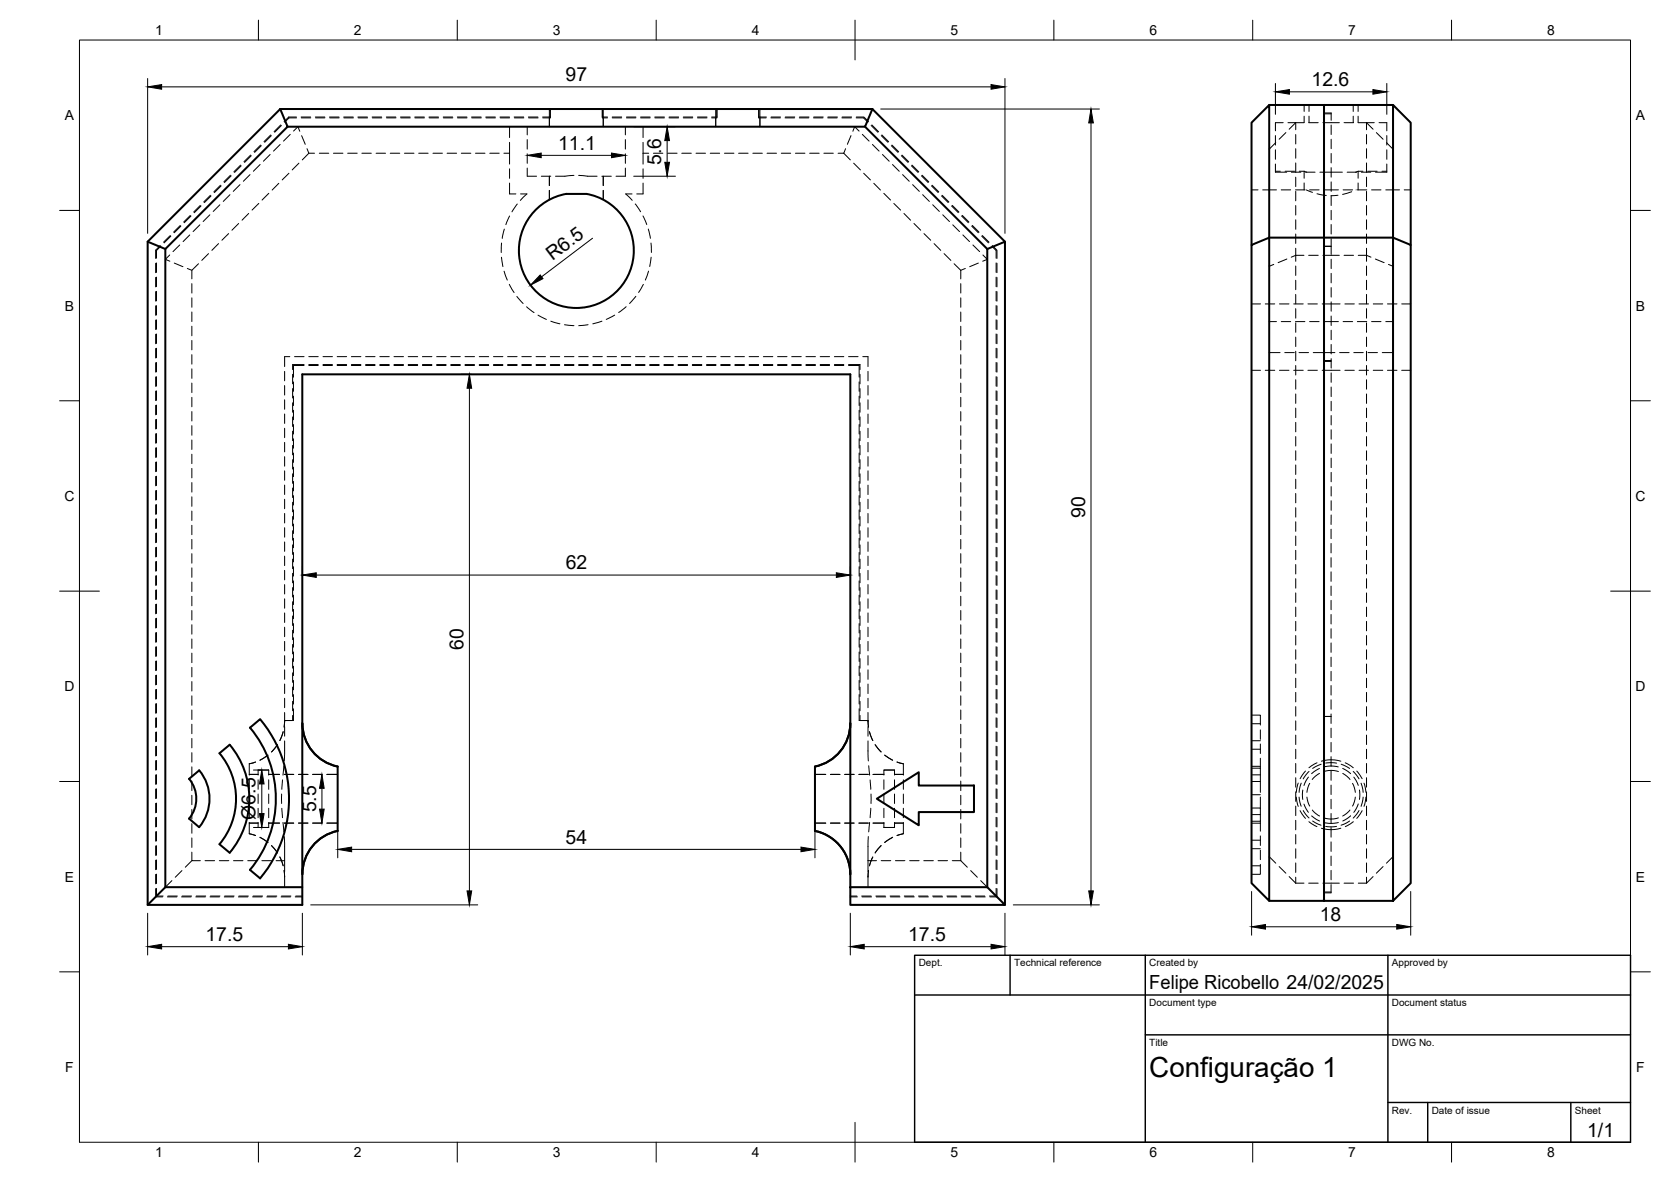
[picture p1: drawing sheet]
<svg xmlns="http://www.w3.org/2000/svg" width="420mm" height="297mm" viewBox="0 0 420 297" stroke-linecap="round" stroke-linejoin="round" font-family="sans-serif">
<defs><g id="words">
<text font-size="7" x="289" y="270.6">Configuração 1</text>
<g font-size="4.9">
<text x="142.2" y="20.4">97</text>
<text x="329.8" y="21.6">12.6</text>
<text x="140.3" y="37.6">11.1</text>
<text x="166.3" y="41.5" transform="rotate(-90 166.3 41.5)">5.6</text>
<text x="138.9" y="65.7" transform="rotate(-37 138.9 65.7)">R6.5</text>
<text x="272.9" y="130.1" transform="rotate(-90 272.9 130.1)">90</text>
<text x="142.2" y="143.1">62</text>
<text x="116.6" y="163.4" transform="rotate(-90 116.6 163.4)">60</text>
<text x="64.3" y="206" transform="rotate(-90 64.3 206)">Ø6.5</text>
<text x="79.5" y="204.1" transform="rotate(-90 79.5 204.1)">5.5</text>
<text x="142.2" y="212">54</text>
<text x="331.8" y="231.4">18</text>
<text x="51.6" y="236.4">17.5</text>
<text x="228.3" y="236.4">17.5</text>
<text x="289" y="248.5">Felipe Ricobello 24/02/2025</text>
<text x="399.1" y="285.7">1/1</text>
</g>
<g font-size="3.5">
<text x="39" y="8.8">1</text>
<text x="89" y="8.8">2</text>
<text x="139" y="8.8">3</text>
<text x="189" y="8.8">4</text>
<text x="239" y="8.8">5</text>
<text x="289" y="8.8">6</text>
<text x="339" y="8.8">7</text>
<text x="389" y="8.8">8</text>
<text x="16.3" y="30.2">A</text>
<text x="411.3" y="30.2">A</text>
<text x="16.3" y="78">B</text>
<text x="411.3" y="78">B</text>
<text x="16.2" y="125.9">C</text>
<text x="411.2" y="125.9">C</text>
<text x="16.2" y="173.7">D</text>
<text x="411.2" y="173.7">D</text>
<text x="16.3" y="221.6">E</text>
<text x="411.3" y="221.6">E</text>
<text x="16.4" y="269.4">F</text>
<text x="411.4" y="269.4">F</text>
<text x="39" y="290.8">1</text>
<text x="89" y="290.8">2</text>
<text x="139" y="290.8">3</text>
<text x="189" y="290.8">4</text>
<text x="239" y="290.8">5</text>
<text x="289" y="290.8">6</text>
<text x="339" y="290.8">7</text>
<text x="389" y="290.8">8</text>
</g>
<g font-size="2.5">
<text x="231" y="242.9">Dept.</text>
<text x="255" y="242.9">Technical reference</text>
<text x="289" y="242.9">Created by</text>
<text x="350" y="242.9">Approved by</text>
<text x="289" y="252.8">Document type</text>
<text x="350" y="252.8">Document status</text>
<text x="289" y="262.9">Title</text>
<text x="350" y="262.9">DWG No.</text>
<text x="350" y="279.9">Rev.</text>
<text x="360" y="279.9">Date of issue</text>
<text x="396" y="279.9">Sheet</text>
</g>
</g></defs>
<!-- layer: Hidden -->
<g fill="none" stroke="#000" stroke-width=".25">
<path d="M63 39l-1.7 1.6M63.2 39.1l-1.7 1.7M65.5 36.5l-1.6 1.6M65.7 36.6l-1.7 1.7M67.9 38.8l-1.7 1.7M68.1 33.9l-1.7 1.7M68.2 34.1l-1.7 1.7M70.4 36.3l-1.6 1.7M70.6 31.4l-1.7 1.7M70.8 31.5l-1.7 1.7M73 33.8l-1.7 1.7M73.8 32.9l1.1-1.1 .5 1.2"/>
<path d="M74.5 29.4h-1.9l-1.2 1.2M74.6 29.6h-1.9l-1.1 1.1M75.7 29.4h2.4M75.8 29.6h2.3M75.8 34.1l1 2.2M77.2 37.4l.5 1.1M79.1 38.5h-1.4l-1.7 1.7M79.3 29.4h2.4M79.3 29.6h2.4M80.3 38.5h2.4M82.8 29.4h2.4M82.9 29.6h2.4"/>
<path d="M83.8 38.5h2.4M86.4 29.4h2.4M86.5 29.6h2.4M87.4 38.5h2.4M90 29.4h2.4M90 29.6h2.4M91 38.5h2.4M93.6 29.4h2.3M93.6 29.6h2.4M94.6 38.5h2.3M97.1 29.4h2.4M97.2 29.6h2.4"/>
<path d="M98.1 38.5h2.4M100.7 29.4h2.4M100.8 29.6h2.3M101.7 38.5h2.4M104.3 29.4h2.4M104.3 29.6h2.4M105.3 38.5h2.4M107.9 29.4h2.3M107.9 29.6h2.4M108.9 38.5h2.3M111.4 29.4h2.4M111.5 29.6h2.4"/>
<path d="M112.4 38.5h2.4M115 29.4h2.4M115 29.6h2.4M116 38.5h2.4M118.6 29.4h2.4M118.6 29.6h2.4M119.6 38.5h2.3M122.2 29.4h2.3M122.2 29.6h2.4M123.1 38.5h2.4M125.7 29.4h2.4M125.8 29.6h2.3"/>
<path d="M126.7 38.5h1.4M128.1 31.8v2.8M128.1 35.8v5.4M129.3 29.4h2.4M129.3 29.6h2.4M132.6 31.8v2.1M132.6 35.1v2.4M132.6 38.7v2.3M132.9 29.4h2.4M132.9 29.6h2.4M136.4 29.4h2M138.1 27.4v4.4"/>
<path d="M138.4 27.4v2.2h-1.9M151.4 29.4h1.4M151.4 27.4v2.2h1.4M151.7 27.4v4.4M153.9 29.4h2.4M153.9 29.6h2.4M157.2 31.8v2.1M157.2 35.1v2.4M157.2 38.7v2.3M157.5 29.4h2.4M157.5 29.6h2.4M161.1 29.4h2.4"/>
<path d="M161.1 29.6h2.4M161.7 38.5h1.4M161.7 31.8v2.8M161.7 35.8v5.4M164.3 38.5h2.4M164.7 29.4h2.3M164.7 29.6h2.3M167.9 38.5h2.3M168.2 29.4h2.4M168.2 29.6h2.4M171.4 38.5h2.4M171.8 29.4h2.4"/>
<path d="M171.8 29.6h2.4M175 38.5h2.4M175.4 29.4h2.4M175.4 29.6h2.4M178.6 38.5h2.4M178.9 29.4h1.4M180 27.4v4.4M180.3 27.4v2.2h-1.4M182.2 38.5h2.3M185.7 38.5h2.4M189.3 38.5h2.4M190.8 27.4v2.2h1.8"/>
<path d="M190.8 29.4h1.9M191.1 27.4v4.4M192.9 38.5h2.3M193.8 29.6h2.4M193.9 29.4h2.4M196.4 38.5h2.4M197.4 29.6h2.4M197.5 29.4h2.3M200 38.5h2.4M201 29.6h2.4M201 29.4h2.4M203.6 38.5h2.4"/>
<path d="M204.6 29.6h2.3M204.6 29.4h2.4M207.2 38.5h2.3M208.1 29.6h2.4M208.2 29.4h2.3M210.7 38.5h1.5M211.7 29.6h2.4M211.8 29.4h2.3M212.2 38.5l1.6 1.7M212.6 37.4l-.4 1.1M214 34.1l-.9 2.2M215.3 29.6h1.8l1.1 1.1"/>
<path d="M215.3 29.4h1.9l1.2 1.2M216 32.9l-1.1-1.1-.5 1.2M216.8 33.8l1.7 1.7M219.1 31.5l1.6 1.7M219.2 31.4l1.7 1.7M219.4 36.3l1.6 1.7M221.6 34.1l1.7 1.7M221.7 33.9l1.7 1.7M221.9 38.8l1.7 1.7M224.1 36.6l1.7 1.7M224.3 36.5l1.7 1.6M226.6 39.1l1.7 1.7"/>
<path d="M226.8 39l1.7 1.6M320.7 34.1v2.4M320.7 37.6v2.4M320.8 35.8l-1.7 1.7M322.6 30.8h-1.9v2.1M323.3 33.3l-1.7 1.7M323.8 30.8h4.1M324.1 32.5l1.7-1.7v1.8M325.8 33.8v2.4M325.8 37.4v2.4M327.9 26.4v1.6M327.9 29.2v1.6"/>
<path d="M329.1 30.8h2.3M329.1 26.4v1.6M329.1 29.2v1.6M332.6 30.8h4.2M332.9 28.4h1.8v1.8M332.9 28.6h1.8M334.7 31.4v2.4M334.7 35v2.4M334.7 38.6v2.3M337.9 30.8h2.4M340.3 26.4v1.6M340.3 29.2v1.6"/>
<path d="M341.5 26.4v1.6M341.5 29.2v1.6M341.5 30.8h4M343.6 33.8v2.4M343.6 37.4v2.4M345.2 32.5l-1.6-1.7v1.8M346.1 33.3l1.7 1.7M346.8 30.8h1.9v2.1M348.6 35.8l1.7 1.7M348.7 34.1v2.4M348.7 37.6v2.4M42.8 59.2l-1.7 1.7"/>
<path d="M43 59.3l-1.7 1.7M45.3 56.6l-1.7 1.7M45.5 56.8l-1.7 1.7M47.7 59l-1.7 1.7M47.9 54.1l-1.7 1.7M48 54.3l-1.7 1.7M50.2 56.5l-1.6 1.7M50.4 51.6l-1.7 1.7M50.5 51.8l-1.6 1.7M52.8 54l-1.7 1.7M52.9 49.1l-1.7 1.7M53.1 49.2l-1.7 1.7"/>
<path d="M55.3 51.5l-1.7 1.6M55.4 46.6l-1.6 1.6M55.6 46.7l-1.7 1.7M57.5 58.7l-1.7 1.7M57.8 48.9l-1.7 1.7M58 44l-1.7 1.7M58.1 44.2l-1.7 1.7M60 56.2l-1.7 1.7M60.3 46.4l-1.6 1.7M60.5 41.5l-1.7 1.7M60.6 41.7l-1.6 1.6M62.5 53.6l-1.6 1.7"/>
<path d="M62.9 43.9l-1.7 1.7M65.1 51.1l-1.7 1.7M65.4 41.3l-1.7 1.7M67.6 48.6l-1.7 1.7M70.1 46.1l-1.7 1.7M72.6 43.5l-1.6 1.7M75.2 41l-1.7 1.7M126.8 57.6l-.5 2.3M128.1 42.4v2.4M128.1 46v2.7h1.6M128.1 54.3l-.9 2.2M130.1 51.3l-1.4 1.9"/>
<path d="M130.9 48.7h1.6l-1.7 1.7M132.6 42.2v2.1h2.3M136.1 44.3h2.4M138.1 44.3v2.3M138.1 47.8v2.4M144.3 44.1l-4.6 .2M145.5 44.1l4.6 .2M151.3 44.3h2.4M151.7 44.3v2.3M151.7 47.8v2.4M157.2 42.2v2.1h-2.3M158.9 48.7h-1.6l1.7 1.6"/>
<path d="M159.7 51.3l1.4 1.9M161.7 54.3l.9 2.1M161.7 42.4v2.4M161.7 46v2.7h-1.6M163 57.6l.5 2.3M214.7 41l1.6 1.7M217.2 43.5l1.7 1.7M219.7 46.1l1.7 1.7M222.2 48.6l1.7 1.7M224.4 41.3l1.7 1.7M224.7 51.1l1.7 1.7M226.9 43.9l1.7 1.7"/>
<path d="M227.3 53.6l1.7 1.7M229.2 41.7l1.6 1.6M229.3 41.5l1.7 1.7M229.5 46.4l1.7 1.7M229.8 56.2l1.7 1.7M231.7 44.2l1.7 1.7M231.9 44l1.6 1.7M232 48.9l1.7 1.7M232.3 58.7l1.7 1.7M234.2 46.7l1.7 1.7M234.4 46.6l1.7 1.6M234.5 51.5l1.7 1.6"/>
<path d="M236.7 49.2l1.7 1.7M236.9 49.1l1.7 1.7M237 54l1.7 1.7M239.3 51.8l1.7 1.7M239.4 51.6l1.7 1.7M239.6 56.5l1.7 1.7M241.8 54.3l1.7 1.7M242 54.1l1.6 1.7M242.1 59l1.7 1.7M244.3 56.8l1.7 1.7M244.5 56.6l1.7 1.7M246.8 59.3l1.7 1.7"/>
<path d="M247 59.2l1.7 1.7M314.7 47.7h1.6M317.5 47.7h3.5M320.7 41.2v2.1h2.8M320.7 43h1.2M322.2 47.7h2.3M323.1 43h2.4M324.7 43.3h2.4M325.7 47.7h2.4M325.8 40.9v2.4M325.8 44.5v2.4M325.8 48.1v2.4"/>
<path d="M325.8 51.7v2.3M325.8 55.2v2.4M325.8 58.8v2.4M326.7 43h1.2M327.9 43l.7 .3M327.9 43v1.8M327.9 46v1.7M328.3 43.3h2.4M328.4 47.7l1.6 .7M329.3 47.7h2.4M331.2 48.7l2.3 .4M331.9 43.3h5.6"/>
<path d="M332.9 47.7h3.6M334.7 60v3.9M334.7 42.1v2.4M334.7 45.7v2.4M334.7 49.3v2.4M334.7 52.9v2.3M334.7 56.4v2.4M336.4 49.1l-1.7 .1M337.7 47.7h2.4M338.7 43.3h2.4M339.9 48.2l-2.3 .7M341 47.7h.1"/>
<path d="M341.3 47.7h2.4M341.5 43l-.7 .3M341.5 43v1.8M341.5 46v1.7M341.5 43h1.2M342.3 43.3h2.4M343.6 40.9v2.4M343.6 44.5v2.4M343.6 48.1v2.4M343.6 51.7v2.3M343.6 55.2v2.4M343.6 58.8v2.4"/>
<path d="M343.9 43h2.4M344.9 47.7h2.3M347.5 43h1.2M348.4 47.7h3.5M348.7 41.2v2.1h-2.8M353.1 47.7h1.6M39.1 66.2v2.3M39.1 69.7v2.4M39.1 73.3v2.4M39.1 76.9v2.3M39.3 66.1v2.4M39.3 69.6v2.4"/>
<path d="M39.3 73.2v2.4M39.3 76.8v2.4M40.3 61.7l-1.2 1.2v2M40.4 61.9l-1.1 1.1v1.9M42.7 64.1l-1.1 1.1 1.1 .4M43.8 66.1l2.2 .9M45.2 61.6l-1.7 1.6M47.1 67.5l1.1 .4M48.2 71.3v2.3M48.2 74.9v2.3M48.2 78.4v2.4M49.9 66.3l-1.7 1.6v2.2"/>
<path d="M52.4 63.7l-1.7 1.7M54.9 61.2l-1.6 1.7M126.1 64.7l.3 2.3M126.1 61.1l-.1 2.4M126.7 68.1l.9 2.3M128.1 71.5l1.2 2M130 74.5l1.5 1.8M132.4 77.1l1.9 1.5M135.3 79.2l2.1 1.1M154.6 79.2l-2.2 1.1M157.4 77.1l-1.8 1.4M159.9 74.5l-1.6 1.8"/>
<path d="M161.8 71.5l-1.2 2M163.1 68.1l-.8 2.3M163.7 61.1l.1 2.3M163.7 64.6l-.3 2.4M234.9 61.2l1.6 1.7M237.4 63.7l1.7 1.7M239.9 66.3l1.7 1.6v2.2M241.6 71.3v2.3M241.6 74.9v2.3M241.6 78.4v2.4M242.7 67.5l-1.1 .4M244.6 61.6l1.7 1.6"/>
<path d="M246 66.1l-2.2 .9M247.1 64.1l1.1 1.1-1.1 .4M249.4 61.9l1.1 1.1v1.9M249.5 61.7l1.2 1.2v2M250.5 66.1v2.4M250.5 69.6v2.4M250.5 73.2v2.4M250.5 76.8v2.4M250.7 66.2v2.3M250.7 69.7v2.4M250.7 73.3v2.4M250.7 76.9v2.3"/>
<path d="M314.7 76.4h2.2M318.1 76.4h2.4M320.3 66.4l-1.2 .5M321.7 76.4h2.4M323.6 65.1l-2.2 .9M325.3 76.4h2.4M325.8 62.4v3.3M325.8 66.9v2.3M325.8 70.4v2.4M325.8 74v2.4M325.8 77.6v2.4M327.9 64.2h-2.1l-1.1 .4"/>
<path d="M328.9 76.4h2.3M329.1 64.2h2.3M332.4 76.4h4.6M332.6 64.2h4.2M332.9 61.9h1.8M334.7 65.1v2.4M334.7 68.7v2.4M334.7 72.3v2.4M334.7 75.8v2.4M334.7 79.4v2.4M337.9 64.2h2.4M338.2 76.4h2.3"/>
<path d="M341.5 64.2h2.1l1.1 .4M341.7 76.4h2.4M343.6 62.4v3.3M343.6 66.9v2.3M343.6 70.4v2.4M343.6 74v2.4M343.6 77.6v2.4M345.3 76.4h2.4M345.8 65.1l2.2 .9M348.9 76.4h2.4M349.1 66.4l1.2 .5M352.4 76.4h2.3"/>
<path d="M39.1 80.4v2.4M39.1 84v2.4M39.1 87.6v2.4M39.1 91.2v2.3M39.1 94.7v2.4M39.1 98.3v2.4M39.3 80.4v2.3M39.3 83.9v2.4M39.3 87.5v2.4M39.3 91.1v2.4M39.3 94.7v2.3M39.3 98.2v2.4"/>
<path d="M48.2 82v2.4M48.2 85.6v2.3M48.2 89.1v2.4M48.2 92.7v2.4M48.2 96.3v2.4M48.2 99.9v2.3M71.6 93.3v2.4M71.6 96.9v2.4M72.9 89.6h-1.3v2.5M73.6 94.1v2.4M73.6 97.6v2.4M73.8 96v2.3"/>
<path d="M73.8 99.6v2.3M74.1 89.6h2.4M76.5 91.6h-2.9v1.3M76.5 91.8h-2.7v3M77.6 91.6h2.4M77.6 91.8h2.4M77.6 89.6h2.4M81.2 91.6h2.4M81.2 91.8h2.4M81.2 89.6h2.4M84.8 91.6h2.4M84.8 91.8h2.4"/>
<path d="M84.8 89.6h2.4M88.3 91.6h2.4M88.3 91.8h2.4M88.3 89.6h2.4M91.9 91.6h2.4M91.9 91.8h2.4M91.9 89.6h2.4M95.5 91.6h2.4M95.5 91.8h2.4M95.5 89.6h2.4M99.1 91.6h2.4M99.1 91.8h2.4"/>
<path d="M99.1 89.6h2.4M102.6 91.6h2.4M102.6 91.8h2.4M102.6 89.6h2.4M106.2 91.6h2.4M106.2 91.8h2.4M106.2 89.6h2.4M109.8 91.6h2.4M109.8 91.8h2.4M109.8 89.6h2.4M113.3 91.6h2.4M113.3 91.8h2.4"/>
<path d="M113.3 89.6h2.4M116.9 91.6h2.4M116.9 91.8h2.4M116.9 89.6h2.4M120.5 91.6h2.4M120.5 91.8h2.4M120.5 89.6h2.4M124.1 91.6h2.3M124.1 91.8h2.3M124.1 89.6h2.3M127.6 91.6h2.4M127.6 91.8h2.4"/>
<path d="M127.6 89.6h2.4M131.2 91.6h2.4M131.2 91.8h2.4M131.2 89.6h2.4M134.8 91.6h2.4M134.8 91.8h2.4M134.8 89.6h2.4M138.4 91.6h2.3M138.4 91.8h2.3M138.4 89.6h2.3M138.5 80.7l2.3 .7M141.9 91.6h2.4"/>
<path d="M141.9 91.8h2.4M141.9 89.6h2.4M141.9 81.6l2.4 .2M145.5 91.6h2.4M145.5 91.8h2.4M145.5 89.6h2.4M147.9 81.6l-2.4 .2M149.1 91.6h2.3M149.1 91.8h2.3M149.1 89.6h2.3M151.3 80.7l-2.2 .7M152.7 91.6h2.3"/>
<path d="M152.7 91.8h2.3M152.7 89.6h2.3M156.2 91.6h2.4M156.2 91.8h2.4M156.2 89.6h2.4M159.8 91.6h2.4M159.8 91.8h2.4M159.8 89.6h2.4M163.4 91.6h2.3M163.4 91.8h2.3M163.4 89.6h2.3M166.9 91.6h2.4"/>
<path d="M166.9 91.8h2.4M166.9 89.6h2.4M170.5 91.6h2.4M170.5 91.8h2.4M170.5 89.6h2.4M174.1 91.6h2.4M174.1 91.8h2.4M174.1 89.6h2.4M177.7 91.6h2.3M177.7 91.8h2.3M177.7 89.6h2.3M181.2 91.6h2.4"/>
<path d="M181.2 91.8h2.4M181.2 89.6h2.4M184.8 91.6h2.4M184.8 91.8h2.4M184.8 89.6h2.4M188.4 91.6h2.4M188.4 91.8h2.4M188.4 89.6h2.4M191.9 91.6h2.4M191.9 91.8h2.4M191.9 89.6h2.4M195.5 91.6h2.4"/>
<path d="M195.5 91.8h2.4M195.5 89.6h2.4M199.1 91.6h2.4M199.1 91.8h2.4M199.1 89.6h2.4M202.6 91.6h2.4M202.6 91.8h2.4M202.6 89.6h2.4M206.2 91.6h2.4M206.2 91.8h2.4M206.2 89.6h2.4M209.8 91.6h2.4"/>
<path d="M209.8 91.8h2.4M209.8 89.6h2.4M213.4 91.6h2.8v1.3M213.4 91.8h2.6v3M213.4 89.6h2.4M216 96v2.3M216 99.6v2.3M216.2 94.1v2.4M216.2 97.6v2.4M216.9 89.6h1.3v2.5M218.2 93.3v2.4M218.2 96.9v2.4"/>
<path d="M241.6 82v2.4M241.6 85.6v2.3M241.6 89.1v2.4M241.6 92.7v2.4M241.6 96.3v2.4M241.6 99.9v2.3M250.5 80.4v2.3M250.5 83.9v2.4M250.5 87.5v2.4M250.5 91.1v2.4M250.5 94.7v2.3M250.5 98.2v2.4"/>
<path d="M250.7 80.4v2.4M250.7 84v2.4M250.7 87.6v2.4M250.7 91.2v2.3M250.7 94.7v2.4M250.7 98.3v2.4M314.7 93.1h2.2M318.1 93.1h2.4M319.1 88.6h2.8M319.1 80.8h1.9M321.7 93.1h2.4M322.2 80.8h2.3"/>
<path d="M323 88.6h2.4M325.3 93.1h2.4M325.7 80.8h2.4M325.8 81.1v2.4M325.8 84.7v2.4M325.8 88.3v2.4M325.8 91.8v2.4M325.8 95.4v2.4M325.8 99v2.4M326.6 88.6h2.4M328.9 93.1h2.3M329.3 80.8h2.4"/>
<path d="M330.2 88.6h5.4M332.4 93.1h4.6M332.9 80.8h3.6M332.9 90.6h1.8M332.9 90.8h1.8M334.7 83v2.4M334.7 86.6v2.3M334.7 90.1v2.4M334.7 93.7v2.4M334.7 97.3v2.4M336.8 88.6h2.4M337.7 80.8h2.4"/>
<path d="M338.2 93.1h2.3M340.4 88.6h2.4M341.3 80.8h2.4M341.7 93.1h2.4M343.6 81.1v2.4M343.6 84.7v2.4M343.6 88.3v2.4M343.6 91.8v2.4M343.6 95.4v2.4M343.6 99v2.4M344 88.6h2.4M344.9 80.8h2.3"/>
<path d="M345.3 93.1h2.4M347.6 88.6h2.7M348.4 80.8h1.9M348.9 93.1h2.4M352.4 93.1h2.3M39.1 101.9v2.4M39.1 105.4v2.4M39.1 109v2.4M39.1 112.6v2.4M39.1 116.1v2.4M39.1 119.7v2.4M39.3 101.8v2.4"/>
<path d="M39.3 105.4v2.3M39.3 109v2.3M39.3 112.5v2.4M39.3 116.1v2.4M39.3 119.7v2.3M48.2 103.4v2.4M48.2 107v2.4M48.2 110.6v2.4M48.2 114.1v2.4M48.2 117.7v2.4M71.6 100.5v2.4M71.6 104v2.4"/>
<path d="M71.6 107.6v2.4M71.6 111.2v2.4M71.6 114.8v2.3M71.6 118.3v2.4M73.6 101.2v2.4M73.6 104.8v2.4M73.6 108.4v2.4M73.6 111.9v2.4M73.6 115.5v2.4M73.6 119.1v2.4M73.8 103.1v2.4M73.8 106.7v2.4"/>
<path d="M73.8 110.3v2.3M73.8 113.8v2.4M73.8 117.4v2.4M216 103.1v2.4M216 106.7v2.4M216 110.3v2.3M216 113.8v2.4M216 117.4v2.4M216.2 101.2v2.4M216.2 104.8v2.4M216.2 108.4v2.4M216.2 111.9v2.4"/>
<path d="M216.2 115.5v2.4M216.2 119.1v2.4M218.2 100.5v2.4M218.2 104v2.4M218.2 107.6v2.4M218.2 111.2v2.4M218.2 114.8v2.3M218.2 118.3v2.4M241.6 103.4v2.4M241.6 107v2.4M241.6 110.6v2.4M241.6 114.1v2.4"/>
<path d="M241.6 117.7v2.4M250.5 101.8v2.4M250.5 105.4v2.3M250.5 109v2.3M250.5 112.5v2.4M250.5 116.1v2.4M250.5 119.7v2.3M250.7 101.9v2.4M250.7 105.4v2.4M250.7 109v2.4M250.7 112.6v2.4M250.7 116.1v2.4"/>
<path d="M250.7 119.7v2.4M325.8 102.6v2.4M325.8 106.1v2.4M325.8 109.7v2.4M325.8 113.3v2.4M325.8 116.8v2.4M334.7 100.8v2.4M334.7 104.4v2.4M334.7 108v2.4M334.7 111.6v2.3M334.7 115.1v2.4M334.7 118.7v2.4"/>
<path d="M343.6 102.6v2.4M343.6 106.1v2.4M343.6 109.7v2.4M343.6 113.3v2.4M343.6 116.8v2.4M39.1 123.3v2.4M39.1 126.9v2.4M39.1 130.4v2.4M39.1 134v2.4M39.1 137.6v2.4M39.3 123.2v2.4M39.3 126.8v2.4"/>
<path d="M39.3 130.4v2.4M39.3 133.9v2.4M39.3 137.5v2.4M48.2 121.3v2.4M48.2 124.8v2.4M48.2 128.4v2.4M48.2 132v2.4M48.2 135.6v2.4M48.2 139.1v2.4M71.6 121.9v2.4M71.6 125.5v2.4M71.6 129v2.4"/>
<path d="M71.6 132.6v2.4M71.6 136.2v2.4M71.6 139.7v2.4M73.6 122.6v2.4M73.6 126.2v2.4M73.6 129.8v2.4M73.6 133.4v2.3M73.6 136.9v2.4M73.8 121v2.4M73.8 124.6v2.3M73.8 128.1v2.4M73.8 131.7v2.4"/>
<path d="M73.8 135.3v2.4M73.8 138.8v2.4M216 121v2.4M216 124.6v2.3M216 128.1v2.4M216 131.7v2.4M216 135.3v2.4M216 138.8v2.4M216.2 122.6v2.4M216.2 126.2v2.4M216.2 129.8v2.4M216.2 133.4v2.3"/>
<path d="M216.2 136.9v2.4M218.2 121.9v2.4M218.2 125.5v2.4M218.2 129v2.4M218.2 132.6v2.4M218.2 136.2v2.4M218.2 139.7v2.4M241.6 121.3v2.4M241.6 124.8v2.4M241.6 128.4v2.4M241.6 132v2.4M241.6 135.6v2.4"/>
<path d="M241.6 139.1v2.4M250.5 123.2v2.4M250.5 126.8v2.4M250.5 130.4v2.4M250.5 133.9v2.4M250.5 137.5v2.4M250.7 123.3v2.4M250.7 126.9v2.4M250.7 130.4v2.4M250.7 134v2.4M250.7 137.6v2.4M325.8 120.4v2.4"/>
<path d="M325.8 124v2.4M325.8 127.6v2.3M325.8 131.1v2.4M325.8 134.7v2.4M325.8 138.3v2.4M334.7 133v2.4M334.7 136.6v2.3M334.7 129.4v2.4M334.7 122.3v2.4M334.7 125.8v2.4M343.6 120.4v2.4M343.6 124v2.4"/>
<path d="M343.6 127.6v2.3M343.6 131.1v2.4M343.6 134.7v2.4M343.6 138.3v2.4M39.1 141.1v2.4M39.1 144.7v2.4M39.1 148.3v2.4M39.1 151.9v2.3M39.1 155.4v2.4M39.1 159v2.4M39.3 141.1v2.4M39.3 144.7v2.4"/>
<path d="M39.3 148.2v2.4M39.3 151.8v2.4M39.3 155.4v2.4M39.3 158.9v2.4M48.2 142.7v2.4M48.2 146.3v2.4M48.2 149.8v2.4M48.2 153.4v2.4M48.2 157v2.4M71.6 143.3v2.4M71.6 146.9v2.4M71.6 150.5v2.4"/>
<path d="M71.6 154v2.4M71.6 157.6v2.4M73.6 140.5v2.4M73.6 144.1v2.4M73.6 147.7v2.3M73.6 151.2v2.4M73.6 154.8v2.4M73.6 158.4v2.3M73.8 142.4v2.4M73.8 146v2.4M73.8 149.5v2.4M73.8 153.1v2.4"/>
<path d="M73.8 156.7v2.4M216 142.4v2.4M216 146v2.4M216 149.5v2.4M216 153.1v2.4M216 156.7v2.4M216.2 140.5v2.4M216.2 144.1v2.4M216.2 147.7v2.3M216.2 151.2v2.4M216.2 154.8v2.4M216.2 158.4v2.3"/>
<path d="M218.2 143.3v2.4M218.2 146.9v2.4M218.2 150.5v2.4M218.2 154v2.4M218.2 157.6v2.4M241.6 142.7v2.4M241.6 146.3v2.4M241.6 149.8v2.4M241.6 153.4v2.4M241.6 157v2.4M250.5 141.1v2.4M250.5 144.7v2.4"/>
<path d="M250.5 148.2v2.4M250.5 151.8v2.4M250.5 155.4v2.4M250.5 158.9v2.4M250.7 141.1v2.4M250.7 144.7v2.4M250.7 148.3v2.4M250.7 151.9v2.3M250.7 155.4v2.4M250.7 159v2.4M325.8 141.9v2.3M325.8 145.4v2.4"/>
<path d="M325.8 149v2.4M325.8 152.6v2.3M325.8 156.2v2.3M325.8 159.7v2.4M334.7 140.1v2.4M334.7 143.7v2.4M334.7 147.3v2.4M334.7 150.9v2.3M334.7 154.4v2.4M334.7 158v2.4M343.6 141.9v2.3M343.6 145.4v2.4"/>
<path d="M343.6 149v2.4M343.6 152.6v2.3M343.6 156.2v2.3M343.6 159.7v2.4M39.1 162.6v2.4M39.1 166.2v2.3M39.1 169.7v2.4M39.1 173.3v2.4M39.1 176.9v2.3M39.3 162.5v2.4M39.3 166.1v2.4M39.3 169.7v2.3"/>
<path d="M39.3 173.2v2.4M39.3 176.8v2.4M48.2 160.6v2.3M48.2 164.1v2.4M48.2 167.7v2.4M48.2 171.3v2.4M48.2 174.9v2.3M48.2 178.4v2.4M71.6 161.2v2.4M71.6 164.8v2.3M71.6 168.3v2.4M71.6 171.9v2.4"/>
<path d="M71.6 175.5v2.3M71.6 179.1v2.3M73.6 162v2.3M73.6 165.5v2.4M73.6 169.1v2.4M73.6 172.7v2.3M73.6 176.2v2.4M73.6 179.8v1.3M73.8 178.1v3h-2.2l-.2 1.6M73.8 160.3v2.4M73.8 163.8v2.4M73.8 167.4v2.4"/>
<path d="M73.8 171v2.4M73.8 174.5v2.4M216 178.1v3h2.2l.2 1.6M216 160.3v2.4M216 163.8v2.4M216 167.4v2.4M216 171v2.4M216 174.5v2.4M216.2 162v2.3M216.2 165.5v2.4M216.2 169.1v2.4M216.2 172.7v2.3"/>
<path d="M216.2 176.2v2.4M216.2 179.8v1.3M218.2 161.2v2.4M218.2 164.8v2.3M218.2 168.3v2.4M218.2 171.9v2.4M218.2 175.5v2.3M218.2 179.1v2.3M241.6 160.6v2.3M241.6 164.1v2.4M241.6 167.7v2.4M241.6 171.3v2.4"/>
<path d="M241.6 174.9v2.3M241.6 178.4v2.4M250.5 162.5v2.4M250.5 166.1v2.4M250.5 169.7v2.3M250.5 173.2v2.4M250.5 176.8v2.4M250.7 162.6v2.4M250.7 166.2v2.3M250.7 169.7v2.4M250.7 173.3v2.4M250.7 176.9v2.3"/>
<path d="M314.7 179.7h2.2v2.5M325.8 163.3v2.4M325.8 166.9v2.3M325.8 170.4v2.4M325.8 174v2.4M325.8 177.6v2.4M334.7 161.6v2.3M334.7 165.1v2.4M334.7 168.7v2.4M334.7 172.3v2.4M334.7 175.9v2.3M334.7 179.4v2.4"/>
<path d="M343.6 163.3v2.4M343.6 166.9v2.3M343.6 170.4v2.4M343.6 174v2.4M343.6 177.6v2.4M39.1 180.5v2.3M39.1 184v2.4M39.1 187.6v2.4M39.1 191.2v2.3M39.1 194.7v2.4M39.1 198.3v2.4M39.3 180.4v2.4"/>
<path d="M39.3 183.9v2.4M39.3 187.5v2.4M39.3 191.1v2.4M39.3 194.7v2.3M39.3 198.2v2.4M48.2 182v2.4M48.2 185.6v2.3M48.2 189.2v2.3M48.2 192.7v2.4M48.2 196.3v2.4M48.2 199.9v2.3M62.7 196v2.4"/>
<path d="M62.7 199.5v2.4M62.7 194.6h2.2M64.3 191.5l-1.6 .4v2.9M64.9 199.5v2.4M64.9 196v2.4M64.9 194.8v-1.3h2.7v1.3M67.4 189.8l-2 1.2M67.6 196v2.4M67.6 199.5v2.4M67.6 194.6h2.7M69.8 187.1l-1.5 1.9M70.8 199.5v2.4"/>
<path d="M71 196l-.1 2.4M71.2 183.9l-.8 2.2M71.4 192.4l-.2 2.4M71.5 194.6h2.4M71.6 186.2l-.1 5M71.6 182.6v2.4M75.1 194.6h2.3M78.6 194.6h2.4M82.2 194.6h2.7M204.9 194.6h2.7M208.8 194.6h2.4M212.4 194.6h2.4"/>
<path d="M216 194.6h2.3M218.2 186.2l.1 5M218.2 182.6v2.4M218.4 192.4l.3 2.4M218.6 183.9l.9 2.2M218.8 196l.1 2.4M219 199.5v2.4M219.5 194.6h2.7M220 187.1l1.6 1.9M222.2 199.5v2.4M222.2 196v2.4M222.2 193.5h2.7"/>
<path d="M222.4 189.8l2.1 1.2M224.9 193.5v1.3M224.9 196v2.4M224.9 199.5v2.4M224.9 193.5h-2.7v1.3M224.9 194.6h2.2M225.6 191.5l1.5 .4v2.9M227.1 199.5v2.4M227.1 196v2.4M241.6 182v2.4M241.6 185.6v2.3M241.6 189.2v2.3"/>
<path d="M241.6 192.7v2.4M241.6 196.3v2.4M241.6 199.9v2.3M250.5 180.4v2.4M250.5 183.9v2.4M250.5 187.5v2.4M250.5 191.1v2.4M250.5 194.7v2.3M250.5 198.2v2.4M250.7 180.5v2.3M250.7 184v2.4M250.7 187.6v2.4"/>
<path d="M250.7 191.2v2.3M250.7 194.7v2.4M250.7 198.3v2.4M314.7 193h2.2v3.4M314.7 196.4h2.2v2.7M314.7 199.7h2.2M314.7 186.1h2.2M314.7 188.3h2.2M314.7 192.6h2.2M314.7 194.7h2.2M314.7 181.9h2.2M316.9 183.4v2.4"/>
<path d="M316.9 187v2.4M316.9 190.5v2.5M325.8 181.2v2.3M325.8 184.7v2.4M325.8 188.3v2.4M325.8 191.9v2.4M325.8 195.4v2.4M325.8 199v2.4M326.4 196.8l-.5 2.3M327.2 196.8l-.6 2.3M327.6 198.5v2.4M328.3 193.8l-1.4 1.9"/>
<path d="M329 195.3l-1.1 2.1M329.1 193.9l-1.4 1.8M329.3 196.9l-.7 2.2M331.2 191.7l-2.1 1.2M331.8 193.1l-2 1.3M331.8 194.4l-1.9 1.5M332.2 192.1l-2.1 1M332.3 191.3l2.4-.4 2.4 .4M332.9 193.9l1.8-.3 1.8 .3M332.9 192.7l1.8-.2 1.8 .2M332.9 180.1h1.8M333.3 191.8h2.8"/>
<path d="M334.7 183v2.4M334.7 186.6v2.4M334.7 190.1v2.4M334.7 193.7v2.4M334.7 197.3v2.4M337.2 192.1l2.1 1M337.6 193.1l2 1.3M337.6 194.4l1.8 1.5M338.2 191.7l2.1 1.2M340.1 196.9l.7 2.2M340.3 193.9l1.4 1.8M340.4 195.3l1.1 2.1"/>
<path d="M341.1 193.8l1.4 1.9M341.8 198.5v2.4M342.2 196.8l.6 2.3M343 196.8l.5 2.3M343.6 181.2v2.3M343.6 184.7v2.4M343.6 188.3v2.4M343.6 191.9v2.4M343.6 195.4v2.4M343.6 199v2.4M39.1 201.9v2.4M39.1 205.5v2.3"/>
<path d="M39.1 209v2.4M39.1 212.6v2.4M39.1 216.2v2.4M39.1 219.7v2.4M39.3 201.8v2.4M39.3 205.4v2.4M39.3 209v2.3M39.3 212.5v2.4M39.3 216.1v2.4M39.3 219.7v2.3M45.7 218.8l-1.6 1.7M48.2 214.2v2.1h2.2"/>
<path d="M48.2 203.4v2.4M48.2 207v2.4M48.2 210.6v2.4M48.2 216.3l-1.6 1.6M51.6 216.3h2.4M55.1 216.3h2.4M58.7 216.3h2.4M62.3 216.3h2.4M62.7 206.7v2.8l1.6 .5M62.7 203.1v2.4M62.7 206.8h2.2M64.9 206.7v1.2h2.7v-1.2"/>
<path d="M64.9 203.1v2.4M65.4 210.4l2 1.3M65.8 216.3h2.4M67.6 203.1v2.4M67.6 206.8h2.7M68.3 212.5l1.5 1.8M70.4 215.4l.8 2.2M70.9 203.1l.1 2.4M71.2 206.7l.2 2.3M71.4 218.7l.2 1.7M71.5 210.2l.1 6.1h-2.2M71.5 206.8h2.4"/>
<path d="M71.6 216.3v2.7M75.1 206.8h2.3M78.6 206.8h2.4M82.2 206.8h2.7M204.9 206.8h2.7M208.8 206.8h2.4M212.4 206.8h2.4M216 206.8h2.3M218.2 216.3h2.2M218.3 210.2l-.1 8.8M218.4 218.7l-.2 1.7M218.7 206.7l-.3 2.3"/>
<path d="M218.9 203.1l-.1 2.4M219.5 215.4l-.9 2.2M219.5 206.8h2.7M221.6 212.5l-1.6 1.8M221.6 216.3h2.4M222.2 206.7v1.2h2.7v-1.2M222.2 203.1v2.4M224.5 210.4l-2.1 1.3M224.9 203.1v2.4M224.9 206.8h2.2M225.1 216.3h2.4M227.1 206.7v2.8l-1.5 .5"/>
<path d="M227.1 203.1v2.4M228.7 216.3h2.4M232.3 216.3h2.4M235.9 216.3h2.4M239.4 216.3h2.2M241.6 216.3l1.6 1.6M241.6 203.4v2.4M241.6 207v2.4M241.6 210.6v2.4M241.6 214.2v2.1M244.1 218.8l1.6 1.7M250.5 201.8v2.4"/>
<path d="M250.5 205.4v2.4M250.5 209v2.3M250.5 212.5v2.4M250.5 216.1v2.4M250.5 219.7v2.3M250.7 201.9v2.4M250.7 205.5v2.3M250.7 209v2.4M250.7 212.6v2.4M250.7 216.2v2.4M250.7 219.7v2.4M314.7 203.1h2.2v3.3h-2.2"/>
<path d="M314.7 206.9h2.2M314.7 213.3h2.2M314.7 211.1h2.2M314.7 204.7h2.2M314.7 217.6h2.2M316.9 206.4v2.5M316.9 210.1v2.4M316.9 213.6v2.4M316.9 217.2v2.5h-2.2M316.9 200.3v2.8M319.1 215.3l1.7 1.6M321.6 217.8l1.7 1.6"/>
<path d="M325.8 202.6v2.4M325.8 206.1v2.4M325.8 209.7v2.4M325.8 213.3v2.4M325.8 216.9v2.4M325.9 200.3l.5 2.3M326.6 200.3l.6 2.3M326.9 203.7l1.4 2M327.7 203.7l1.4 1.9M327.9 202.1l1.1 2M328.6 200.3l.7 2.3M329.1 206.5l2 1.2"/>
<path d="M329.8 205l2 1.3M330 203.6l1.8 1.5M330.1 206.3l2.1 1.1M332.3 208.1l2.4 .4 2.4-.4M332.9 205.5l1.8 .3 1.8-.3M332.9 206.7l1.8 .2 1.8-.2M333.3 207.7l1.4 .1 1.4-.1M334.7 200.9v2.3M334.7 204.4v2.4M334.7 208v2.4M334.7 211.6v2.4M334.7 215.1v2.4"/>
<path d="M334.7 218.7v2.4M339.3 206.3l-2.1 1.1M339.4 203.6l-1.8 1.5M339.6 205l-2 1.3M340.3 206.5l-2 1.2M340.8 200.3l-.7 2.3M341.5 202l-1.1 2.1M341.7 203.7l-1.4 1.9M342.5 203.7l-1.4 2M342.8 200.3l-.6 2.3M343.5 200.3l-.5 2.3M343.6 202.6v2.4"/>
<path d="M343.6 206.1v2.4M343.6 209.7v2.4M343.6 213.3v2.4M343.6 216.9v2.4M347.8 217.8l-1.7 1.6M350.3 215.3l-1.7 1.6M39.1 223.3v2.1h1.8M39.3 223.3v1.9h1.7M42.1 225.4h2.4M42.2 225.2h2.4M43.2 221.3l-1.6 1.7M45.7 225.4h2.3"/>
<path d="M45.8 225.2h2.4M49.2 225.4h2.4M49.3 225.2h2.4M52.8 225.4h2.4M52.9 225.2h2.4M56.4 225.4h2.4M56.5 225.2h2.4M59.9 225.4h2.4M60.1 225.2h2.3M63.5 225.4h2.4M63.6 225.2h2.4M67.1 225.4h2.4"/>
<path d="M67.2 225.2h2.4M70.7 225.4h2.3M70.8 225.2h2.4M71.6 220.2v2.8M74.2 225.4h1.8M74.4 225.2h1.6M213.8 225.4h1.8M213.8 225.2h1.7M216.7 225.2h2.3M216.8 225.4h2.3M218.2 220.2v2.8M220.2 225.2h2.4"/>
<path d="M220.3 225.4h2.4M223.8 225.2h2.4M223.9 225.4h2.4M227.4 225.2h2.3M227.5 225.4h2.4M230.9 225.2h2.4M231.1 225.4h2.3M234.5 225.2h2.4M234.6 225.4h2.4M238.1 225.2h2.4M238.2 225.4h2.4M241.7 225.2h2.3"/>
<path d="M241.8 225.4h2.4M245.2 225.2h2.4M245.3 225.4h2.4M246.6 221.3l1.6 1.7M250.5 223.3v1.9h-1.7M250.7 223.3v2.1h-1.8M324.1 220.3l1.7 1.6M325.8 221.9h2.1M325.8 220.4v1.5M329.1 221.9h2.3M332.6 221.9h4.2M332.9 224.2h1.8"/>
<path d="M334.7 222.3v2.1h-1.8M337.9 221.9h2.4M341.5 221.9h2.1M343.6 220.4v1.5M345.2 220.3l-1.6 1.6"/>
</g>
<!-- layer: Visible -->
<g fill="none" stroke="#000" stroke-width=".51">
<path d="M70.5 27.4l-33.4 33.3v166.7h38.9v-133.3h137.8v128.9M70.5 27.4l1.8 4.4-30.7 30.8-4.5-1.9M70.5 27.4h148.9M217.5 31.8l30.7 30.8M219.4 27.4l-1.9 4.4h-145.2M219.4 27.4l33.3 33.3M319.1 26.4h31.2M332.9 26.4v200M147.4 48.7a14.4 14.4 0 0 1 9.6 22.2 14.4 14.4 0 0 1-24.1 0 14.4 14.4 0 0 1 9.5-22.2h5M319.1 59.7h31.2v-33.3l4.4 4.4v30.8M319.1 59.7v-33.3l-4.4 4.4v30.8M350.3 59.7l4.4 1.9v160.3l-4.4 4.5z"/>
<path d="M41.6 62.6v160.4l-4.5 4.4M248.2 62.6l4.5-1.9v166.7M248.2 62.6v160.4M314.7 61.6l4.4-1.9v166.7l-4.4-4.5zM47.5 195.7l2.6-2.1a11.1 11.1 0 0 1 0 14.3l-2.6-2.2a7.8 7.8 0 0 0 0-10zM55.2 189.3l2.6-2.2a21.1 21.1 0 0 1 0 27.2l-2.6-2.2a17.7 17.7 0 0 0 0-22.8zM62.8 182.9l2.6-2.2a31.2 31.2 0 0 1 0 40l-2.6-2.1a27.7 27.7 0 0 0 0-35.7zM76 181.8a11.1 11.1 0 0 0 8.9 10.8M84.9 192.7v16.1a11.1 11.1 0 0 0-8.9 10.9M204.9 192.7v16.1a11.2 11.2 0 0 1 8.9 10.9M213.8 181.8a11.1 11.1 0 0 1-8.9 10.8M220.5 200.7l10.5-6.6v3.3h13.9v6.7h-13.9v3.3z"/>
<path d="M41.6 223h34.4M213.8 223h34.4l4.5 4.4h-38.9zM319.1 226.4h31.2"/>
</g>
<!-- layer: BORDER -->
<g fill="none" stroke="#000" stroke-width=".25">
<path d="M20 10.1h390v276.9h-390zM65 5.1v5M115 5.1v5M165 5.1v5M215 5.1v10M265 5.1v5M315 5.1v5M365 5.1v5M15 52.9h5M410 52.9h5M15 100.7h5M410 100.7h5"/>
<path d="M15 148.6h10M405 148.6h10M15 196.4h5M410 196.4h5M15 244.2h5M410 244.2h5M65 287v5M115 287v5M165 287v5M215 282.1v9.9M265 287v5M315 287v5"/>
<path d="M365 287v5"/>
</g>
<!-- layer: TITLEBLOCK -->
<path d="M230 240.1h180v46.9h-180zM230 250h180M254 240.1v9.9M288 240.1v46.9M349 240.1v46.9M288 260.1h122M349 277.1h61M359 277.1v9.9M395 277.1v9.9" fill="none" stroke="#000" stroke-width=".36"/>
<!-- layer: FD_Dimensions -->
<g fill="none" stroke="#000" stroke-width=".25">
<path d="M37.1 19.7v38.9M252.7 19.7v38.9M40.6 21.8h208.6M136.1 39h17.7M159.3 31.8h10.5M167.7 35.3v5.5M221.4 27.4h55M274.3 30.9v193M320.7 21v7.7M324.2 23.1h21M348.7 21v7.7M149 59.9l-12.8 9.7"/>
<path d="M159.3 44.3h10.5M115.9 94.1h2.6M118 97.6v126.3M76 142.4v2.6M79.5 144.5h130.8M213.8 142.4v2.6M63.7 193.5h1.8M65.8 197v7.5M80.9 198.1v5.2M63.7 207.9h1.8M84.9 209v6.6M88.4 213.5h113"/>
<path d="M204.9 209v6.6M37.1 229.5v10.5M40.6 237.9h31.9M76 229.5v10.5M78.1 227.4h42M213.8 229.5v10.5M217.3 237.9h31.9M252.7 229.5v10.5M254.8 227.4h21.6M314.7 224v11M318.2 232.9h33M354.7 224v11"/>
</g>
<g fill="#000" stroke="#000" stroke-width=".25">
<path d="M37.1 21.8l3.5-.5v1.1zM132.6 39l3.5-.5v1.1zM153.8 38.5l3.4 .5-3.4 .6zM167.7 31.8l.6 3.5h-1.1zM249.2 21.3l3.5 .5-3.5 .6zM274.3 27.4l.6 3.5h-1.2zM320.7 23.1l3.5-.6v1.2zM345.2 22.5l3.5 .6-3.5 .6zM167.2 40.8h1.1l-.6 3.5zM135.8 69.1l.7 .9-3.1 1.7zM118 94.1l.6 3.5h-1.2zM76 144.5l3.5-.6v1.2z"/>
<path d="M210.3 143.9l3.5 .6-3.5 .6zM65.8 193.5l.6 3.5h-1.2zM80.9 194.6l.6 3.5h-1.2zM65.2 204.5h1.2l-.6 3.4zM80.3 203.3h1.2l-.6 3.5zM84.9 213.5l3.5-.6v1.1zM201.4 212.9l3.5 .6-3.5 .5zM37.1 237.9l3.5-.6v1.2zM72.5 237.3l3.5 .6-3.5 .6zM117.4 223.9h1.2l-.6 3.5zM213.8 237.9l3.5-.6v1.2zM249.2 237.3l3.5 .6-3.5 .6z"/>
<path d="M273.7 223.9h1.2l-.6 3.5zM314.7 232.9l3.5-.6v1.2zM351.2 232.3l3.5 .6-3.5 .6z"/>
</g>
<use href="#words"/>
</svg>
